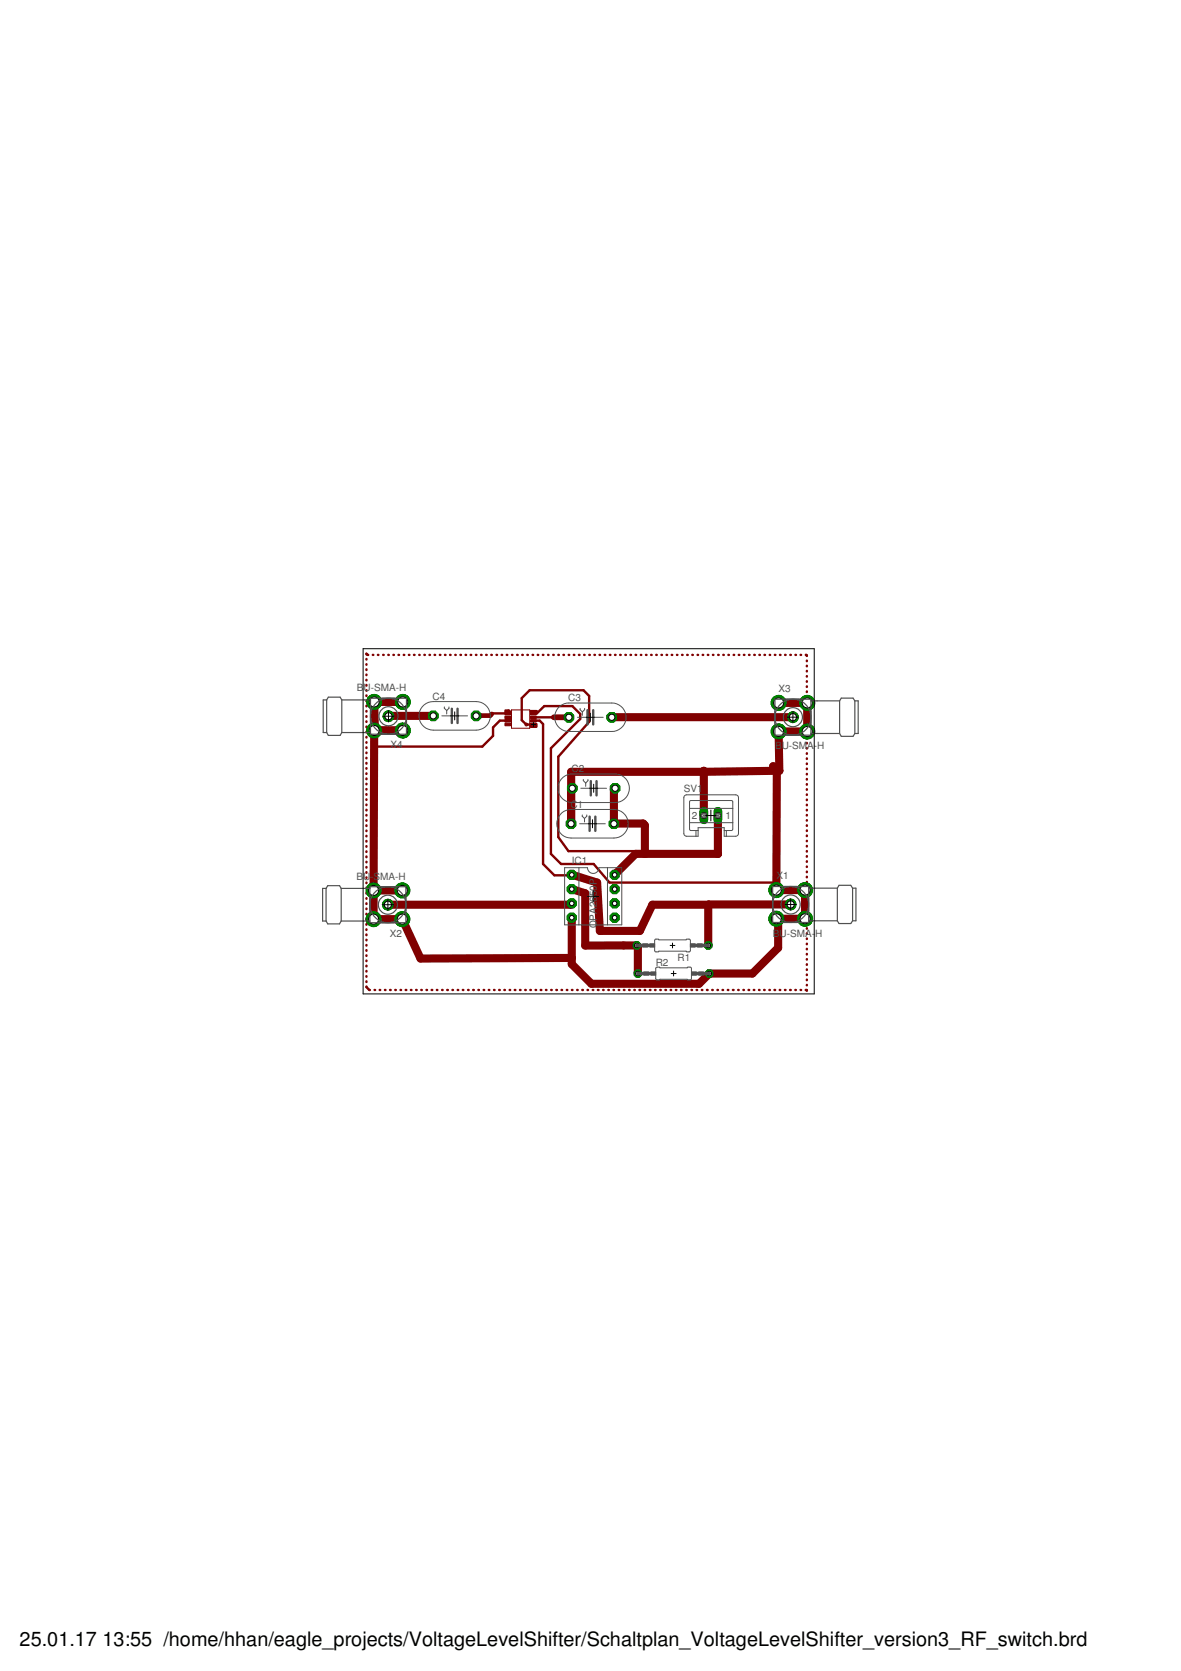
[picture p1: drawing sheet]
<svg xmlns="http://www.w3.org/2000/svg" width="210mm" height="297mm" viewBox="0 0 210 297" stroke-linecap="round" stroke-linejoin="round" font-family="sans-serif">
<defs><g id="words">
<g font-size="3.5">
<text x="3.5" y="292.5">25.01.17</text>
<text x="18.2" y="292.5">13:55 /home/hhan/eagle_projects/VoltageLevelShifter/Schaltplan_VoltageLevelShifter_version3_RF_switch.brd</text>
</g>
<g font-size="1.8" fill="#505050">
<text x="63.4" y="122.9">B</text>
<text x="64.6" y="122.9">U-SMA-H</text>
<text x="76.9" y="124.4">C4</text>
<text x="101" y="124.6">C3</text>
<text x="138.4" y="123">X3</text>
<text x="69.4" y="133">X4</text>
<text x="101.6" y="137.2">C2</text>
<text x="137.8" y="133.2">BU-SMA-H</text>
<text x="101.4" y="143.5">C1</text>
<text x="121.6" y="140.8">SV1</text>
<text x="123" y="145.6">2</text>
<text x="128.9" y="145.6">1</text>
<text x="101.6" y="153.6">IC1</text>
<text x="63.3" y="156.4">BU-SMA-H</text>
<text x="106.1" y="159.3" transform="rotate(-90 106.1 159.3)">50P</text>
<text x="138" y="156.3">X1</text>
<text x="69.3" y="166.5">X2</text>
<text x="106.1" y="165" transform="rotate(-90 106.1 165)">OPA26</text>
<text x="137.4" y="166.5">B</text>
<text x="138.5" y="166.5">U-SMA-</text>
<text x="144.9" y="166.5">H</text>
<text x="116.6" y="171.7">R2</text>
<text x="120.4" y="170.7">R1</text>
</g>
</g></defs>
<circle cx="101.6" cy="155.5" r=".87" fill="#008000" stroke="#008000" stroke-width=".18"/>
<circle cx="101.6" cy="155.5" r=".4" fill="#fff" stroke="#000" stroke-width=".18"/>
<circle cx="101.6" cy="158.1" r=".87" fill="#008000" stroke="#008000" stroke-width=".18"/>
<circle cx="101.6" cy="158.1" r=".4" fill="#fff" stroke="#000" stroke-width=".18"/>
<circle cx="109.2" cy="163.1" r=".87" fill="#008000" stroke="#008000" stroke-width=".18"/>
<circle cx="109.2" cy="163.1" r=".4" fill="#fff" stroke="#000" stroke-width=".18"/>
<circle cx="109.2" cy="160.6" r=".87" fill="#008000" stroke="#008000" stroke-width=".18"/>
<circle cx="109.2" cy="160.6" r=".4" fill="#fff" stroke="#000" stroke-width=".18"/>
<circle cx="101.6" cy="160.6" r=".87" fill="#008000" stroke="#008000" stroke-width=".18"/>
<circle cx="101.6" cy="160.6" r=".4" fill="#fff" stroke="#000" stroke-width=".18"/>
<circle cx="101.6" cy="163.1" r=".87" fill="#008000" stroke="#008000" stroke-width=".18"/>
<circle cx="101.6" cy="163.1" r=".4" fill="#fff" stroke="#000" stroke-width=".18"/>
<circle cx="109.2" cy="158.1" r=".87" fill="#008000" stroke="#008000" stroke-width=".18"/>
<circle cx="109.2" cy="158.1" r=".4" fill="#fff" stroke="#000" stroke-width=".18"/>
<circle cx="109.2" cy="155.5" r=".87" fill="#008000" stroke="#008000" stroke-width=".18"/>
<circle cx="109.2" cy="155.5" r=".4" fill="#fff" stroke="#000" stroke-width=".18"/>
<circle cx="125.9" cy="168.1" r=".71" fill="#008000" stroke="#008000" stroke-width=".18"/>
<circle cx="125.9" cy="168.1" r=".4" fill="#fff" stroke="#000" stroke-width=".18"/>
<circle cx="113.2" cy="168.1" r=".71" fill="#008000" stroke="#008000" stroke-width=".18"/>
<circle cx="113.2" cy="168.1" r=".4" fill="#fff" stroke="#000" stroke-width=".18"/>
<circle cx="101.5" cy="146.4" r=".92" fill="#008000" stroke="#008000" stroke-width=".18"/>
<circle cx="101.5" cy="146.4" r=".55" fill="#fff" stroke="#000" stroke-width=".18"/>
<circle cx="109.1" cy="146.4" r=".92" fill="#008000" stroke="#008000" stroke-width=".18"/>
<circle cx="109.1" cy="146.4" r=".55" fill="#fff" stroke="#000" stroke-width=".18"/>
<circle cx="140.5" cy="160.8" r=".95" fill="#008000" stroke="#008000" stroke-width=".18"/>
<circle cx="140.5" cy="160.8" r=".64" fill="#fff" stroke="#000" stroke-width=".18"/>
<circle cx="138" cy="158.2" r="1.33" fill="#008000" stroke="#008000" stroke-width=".18"/>
<circle cx="138" cy="158.2" r=".89" fill="#fff" stroke="#000" stroke-width=".18"/>
<circle cx="143.1" cy="158.2" r="1.33" fill="#008000" stroke="#008000" stroke-width=".18"/>
<circle cx="143.1" cy="158.2" r=".89" fill="#fff" stroke="#000" stroke-width=".18"/>
<circle cx="143.1" cy="163.3" r="1.33" fill="#008000" stroke="#008000" stroke-width=".18"/>
<circle cx="143.1" cy="163.3" r=".89" fill="#fff" stroke="#000" stroke-width=".18"/>
<circle cx="138" cy="163.3" r="1.33" fill="#008000" stroke="#008000" stroke-width=".18"/>
<circle cx="138" cy="163.3" r=".89" fill="#fff" stroke="#000" stroke-width=".18"/>
<circle cx="68.9" cy="160.8" r=".95" fill="#008000" stroke="#008000" stroke-width=".18"/>
<circle cx="68.9" cy="160.8" r=".64" fill="#fff" stroke="#000" stroke-width=".18"/>
<circle cx="71.5" cy="163.4" r="1.33" fill="#008000" stroke="#008000" stroke-width=".18"/>
<circle cx="71.5" cy="163.4" r=".89" fill="#fff" stroke="#000" stroke-width=".18"/>
<circle cx="66.4" cy="163.4" r="1.33" fill="#008000" stroke="#008000" stroke-width=".18"/>
<circle cx="66.4" cy="163.4" r=".89" fill="#fff" stroke="#000" stroke-width=".18"/>
<circle cx="66.4" cy="158.3" r="1.33" fill="#008000" stroke="#008000" stroke-width=".18"/>
<circle cx="66.4" cy="158.3" r=".89" fill="#fff" stroke="#000" stroke-width=".18"/>
<circle cx="71.5" cy="158.3" r="1.33" fill="#008000" stroke="#008000" stroke-width=".18"/>
<circle cx="71.5" cy="158.3" r=".89" fill="#fff" stroke="#000" stroke-width=".18"/>
<path d="M125.1 144.2v1.5" fill="none" stroke="#008000" stroke-width="1.5"/>
<circle cx="125.1" cy="145" r=".51" fill="#fff" stroke="#000" stroke-width=".18"/>
<path d="M127.6 144.2v1.5" fill="none" stroke="#008000" stroke-width="1.5"/>
<circle cx="127.6" cy="145" r=".51" fill="#fff" stroke="#000" stroke-width=".18"/>
<circle cx="113.4" cy="173.1" r=".71" fill="#008000" stroke="#008000" stroke-width=".18"/>
<circle cx="113.4" cy="173.1" r=".4" fill="#fff" stroke="#000" stroke-width=".18"/>
<circle cx="126.1" cy="173.1" r=".71" fill="#008000" stroke="#008000" stroke-width=".18"/>
<circle cx="126.1" cy="173.1" r=".4" fill="#fff" stroke="#000" stroke-width=".18"/>
<circle cx="101.7" cy="140.1" r=".92" fill="#008000" stroke="#008000" stroke-width=".18"/>
<circle cx="101.7" cy="140.1" r=".55" fill="#fff" stroke="#000" stroke-width=".18"/>
<circle cx="109.3" cy="140.1" r=".92" fill="#008000" stroke="#008000" stroke-width=".18"/>
<circle cx="109.3" cy="140.1" r=".55" fill="#fff" stroke="#000" stroke-width=".18"/>
<circle cx="101.1" cy="127.5" r=".92" fill="#008000" stroke="#008000" stroke-width=".18"/>
<circle cx="101.1" cy="127.5" r=".55" fill="#fff" stroke="#000" stroke-width=".18"/>
<circle cx="108.7" cy="127.5" r=".92" fill="#008000" stroke="#008000" stroke-width=".18"/>
<circle cx="108.7" cy="127.5" r=".55" fill="#fff" stroke="#000" stroke-width=".18"/>
<circle cx="140.9" cy="127.5" r=".95" fill="#008000" stroke="#008000" stroke-width=".18"/>
<circle cx="140.9" cy="127.5" r=".64" fill="#fff" stroke="#000" stroke-width=".18"/>
<circle cx="138.4" cy="124.9" r="1.33" fill="#008000" stroke="#008000" stroke-width=".18"/>
<circle cx="138.4" cy="124.9" r=".89" fill="#fff" stroke="#000" stroke-width=".18"/>
<circle cx="143.5" cy="124.9" r="1.33" fill="#008000" stroke="#008000" stroke-width=".18"/>
<circle cx="143.5" cy="124.9" r=".89" fill="#fff" stroke="#000" stroke-width=".18"/>
<circle cx="143.5" cy="130" r="1.33" fill="#008000" stroke="#008000" stroke-width=".18"/>
<circle cx="143.5" cy="130" r=".89" fill="#fff" stroke="#000" stroke-width=".18"/>
<circle cx="138.4" cy="130" r="1.33" fill="#008000" stroke="#008000" stroke-width=".18"/>
<circle cx="138.4" cy="130" r=".89" fill="#fff" stroke="#000" stroke-width=".18"/>
<circle cx="69" cy="127.3" r=".95" fill="#008000" stroke="#008000" stroke-width=".18"/>
<circle cx="69" cy="127.3" r=".64" fill="#fff" stroke="#000" stroke-width=".18"/>
<circle cx="71.6" cy="129.9" r="1.33" fill="#008000" stroke="#008000" stroke-width=".18"/>
<circle cx="71.6" cy="129.9" r=".89" fill="#fff" stroke="#000" stroke-width=".18"/>
<circle cx="66.5" cy="129.9" r="1.33" fill="#008000" stroke="#008000" stroke-width=".18"/>
<circle cx="66.5" cy="129.9" r=".89" fill="#fff" stroke="#000" stroke-width=".18"/>
<circle cx="66.5" cy="124.8" r="1.33" fill="#008000" stroke="#008000" stroke-width=".18"/>
<circle cx="66.5" cy="124.8" r=".89" fill="#fff" stroke="#000" stroke-width=".18"/>
<circle cx="71.6" cy="124.8" r="1.33" fill="#008000" stroke="#008000" stroke-width=".18"/>
<circle cx="71.6" cy="124.8" r=".89" fill="#fff" stroke="#000" stroke-width=".18"/>
<circle cx="77" cy="127.3" r=".92" fill="#008000" stroke="#008000" stroke-width=".18"/>
<circle cx="77" cy="127.3" r=".55" fill="#fff" stroke="#000" stroke-width=".18"/>
<circle cx="84.6" cy="127.3" r=".92" fill="#008000" stroke="#008000" stroke-width=".18"/>
<circle cx="84.6" cy="127.3" r=".55" fill="#fff" stroke="#000" stroke-width=".18"/>
<g fill="none" stroke="#800000" stroke-width=".18">
<path d="M90.9 126.2h3.2v3.3h-3.2z"/>
<circle cx="93.6" cy="128.8" r=".25"/>
</g>
<g fill="#800000" stroke="#800000" stroke-width=".18">
<path d="M94.3 128.6h1v.4h-1z"/>
<path d="M94.3 127.9h1v.5h-1z"/>
<path d="M94.3 127.3h1v.4h-1z"/>
<path d="M94.3 126.6h1v.5h-1z"/>
<path d="M89.7 128.6h1.1v.4h-1.1z"/>
<path d="M89.7 127.9h1.1v.5h-1.1z"/>
<path d="M89.7 127.3h1.1v.4h-1.1z"/>
<path d="M89.7 126.6h1.1v.5h-1.1z"/>
</g>
<g fill="none" stroke="#800000" stroke-width="1.4">
<path d="M71.6 124.8h-5.1l.1 5 5 .1h-5.1l-.1 28.4M77 127.3h-8M124.8 137.2l.3-.2v8M124.8 137.2h-23.3v9.2v-6.1l.2-.2M138.4 124.9h5.1v5.1h-5.1l.1 7M138.5 137l-1.1-.8 .7 .3-.1 21.7h5.1v5.1h-5.1l.3 .4v4.8l-4.6 4.6h-7.6l-1.9 1.8h-19.1l-3.5-3.5v-8.3M138.5 137l-13.7 .2M140.9 127.5h-32.2M66.4 158.3h5.1M66.4 158.3v5.1h5.1l3.2 7 26.9-.1M101.6 155.5l4.5 1.4 .5 8.6h7.1l2.3-4.7h9.9M101.6 158.1l2.4 .7v9.3h9.2l.2 .2v4.8"/>
<path d="M109.3 140.1l-.2 .2v6.1h5.2l.3 .3v5.1M127.6 145v6.8h-14.6l-3.8 3.7M101.6 160.6l-.2 .2h-32.5M125.9 160.8v7.3M140.5 160.8h-14.6M140.5 160.8h.1"/>
</g>
<g fill="none" stroke="#800000" stroke-width=".42">
<path d="M65.1 116.3v-.1l.3 .2M65.1 117.1v.1M65.1 118.1v.1M65.1 119v.1M65.1 119.9v.1M66.3 116.4h.1M67.2 116.4h.1M68.1 116.4h.1M69 116.4h.1M69.9 116.4h.1M70.8 116.4h.1M71.8 116.4h.1"/>
<path d="M72.7 116.4h.1M73.6 116.4h.1M74.5 116.4h.1M75.4 116.4h.1M76.3 116.4h.1M77.2 116.4h.1M78.2 116.4h.1M79.1 116.4h.1M80 116.4h.1M80.9 116.4h.1M81.8 116.4h.1M82.7 116.4h.1"/>
<path d="M83.7 116.4h.1M84.6 116.4h.1M85.5 116.4h.1M86.4 116.4h.1M87.3 116.4h.1M88.2 116.4h.1M89.2 116.4h.1M90.1 116.4h.1M91 116.4h.1M91.9 116.4h.1M92.8 116.4h.1M93.7 116.4h.1"/>
<path d="M94.7 116.4h.1M95.6 116.4h.1M96.5 116.4h.1M97.4 116.4h.1M98.3 116.4h.1M99.2 116.4h.1M100.1 116.4h.1M101.1 116.4h.1M102 116.4h.1M102.9 116.4h.1M103.8 116.4h.1M104.7 116.4h.1"/>
<path d="M105.6 116.4h.1M106.6 116.4h.1M107.5 116.4h.1M108.4 116.4h.1M109.3 116.4h.1M110.2 116.4h.1M111.1 116.4h.2M112.1 116.4h.1M113 116.4h.1M113.9 116.4h.1M114.8 116.4h.1M115.7 116.4h.1"/>
<path d="M116.6 116.4h.1M117.6 116.4h.1M118.5 116.4h.1M119.4 116.4h.1M120.3 116.4h.1M121.2 116.4h.1M122.1 116.4h.1M123 116.4h.1M124 116.4h.1M124.9 116.4h.1M125.8 116.4h.1M126.7 116.4h.1"/>
<path d="M127.6 116.4h.1M128.5 116.4h.2M129.5 116.4h.1M130.4 116.4h.1M131.3 116.4h.1M132.2 116.4h.1M133.1 116.4h.1M134 116.4h.2M135 116.4h.1M135.9 116.4h.1M136.8 116.4h.1M137.7 116.4h.1"/>
<path d="M138.6 116.4h.1M139.5 116.4h.1M140.5 116.4h.1M141.4 116.4h.1M142.3 116.4h.1M143.2 116.4l.2 .2M143.4 117.4v.1M143.4 118.3v.1M143.4 119.3v.1M65.1 120.8v.1M65.1 121.8v.1M65.1 122.7v.1"/>
<path d="M65.1 123.6v.1M65.1 124.5v.2M65.1 125.5v.1M65.1 126.4v.1M65.1 127.3v.1M65.1 128.2v.1M65.1 129.2v.1M65.1 130.1v.1M65.1 131v.1M65.1 131.9v.1M65.1 132.8v.2M65.1 133.8v.1"/>
<path d="M65.1 134.7v.1M65.1 135.6v.1M65.1 136.5v.2M65.1 137.5v.1M65.1 138.4v.1M65.1 139.3v.1M87.6 126.8h3M89.8 126.3h.6l.2 .2h-.8M90.1 127.7l.5 .1M90.6 127.5h-.7v.7M90.6 128.1h-1.8l-1.2 1.2v1.5l-1.9 1.9h-19.2M94.3 126.4h1.1"/>
<path d="M94.3 129.2h.9M94.4 126.8h1l1.3-1.3h5l1.4 1.4v.9l-5.2 5.2v18.8l1.8 1.8h5.8l2.8 3.3h29.4M94.4 128.1h1.5l.6 .6v24.9l2 2h3.1M94.4 127.5h4M94.8 128.8h-1.3l-.8-.8v-3.9l1.4-1.4h9.6l1 1v4.6l-5.5 6.2v14.3l1.8 2.5h13.3M95.3 128.7v.5M143.4 120.2v.1M143.4 121.1v.1M143.4 122v.1M143.4 122.9v.1M143.4 123.8v.1M143.4 124.8h.1"/>
<path d="M143.4 125.7v.1M143.4 126.6v.1M143.4 127.5v.1M143.4 128.4v.1M143.4 129.3v.1M143.4 130.2v.1M143.4 131.1v.2M143.4 132.1v.1M143.4 133v.1M143.4 133.9v.1M143.4 134.8v.1M143.4 135.7v.1"/>
<path d="M143.4 136.6v.1M143.4 137.6v.1M143.4 138.5v.1M143.4 139.4v.1M65.1 140.3v.1M65.1 141.2v.1M65.1 142.1v.1M65.1 143v.1M65.1 143.9v.2M65.1 144.9v.1M65.1 145.8v.1M65.1 146.7v.1"/>
<path d="M65.1 147.6v.1M65.1 148.6v.1M65.1 149.5v.1M65.1 150.4v.1M65.1 151.3v.1M65.1 152.3v.1M65.1 153.2v.1M65.1 154.1v.1M65.1 155v.2M65.1 156v.1M65.1 156.9v.1M65.1 157.8v.1"/>
<path d="M65.1 158.7v.1M65.1 159.7v.1M143.4 140.3v.1M143.4 141.2v.1M143.4 142.1v.1M143.4 143v.2M143.4 144v.1M143.4 144.9v.1M143.4 145.8v.1M143.4 146.7v.1M143.4 147.6v.1M143.4 148.5v.1"/>
<path d="M143.4 149.5h.1M143.4 150.4v.1M143.4 151.3v.1M143.4 152.2v.1M143.4 153.1v.1M143.4 154v.1M143.4 154.9v.1M143.4 155.9v.1M143.4 156.8v.1M143.4 157.7v.1M143.4 158.6v.1M143.4 159.5v.1"/>
<path d="M65.1 175.4l.6 .6M65.1 160.6v.1M65.1 161.5v.1M65.1 162.4v.1M65.1 163.3v.2M65.1 164.3v.1M65.1 165.2v.1M65.1 166.1v.1M65.1 167v.2M65.1 168v.1M65.1 168.9v.1M65.1 169.8v.1"/>
<path d="M65.1 170.8v.1M65.1 171.7v.1M65.1 172.6v.1M65.1 173.5v.1M65.1 174.4v.2M66.6 176h.1M67.5 176h.1M68.4 176h.1M69.3 176h.1M70.3 176h.1M71.2 176h.1M72.1 176h.1"/>
<path d="M73 176h.1M74 176h.1M74.9 176h.1M75.8 176h.1M76.7 176h.1M77.6 176h.1M78.6 176h.1M79.5 176h.1M80.4 176h.1M81.3 176h.1M82.3 176h.1M83.2 176h.1"/>
<path d="M84.1 176h.1M85 176h.1M86 176h.1M86.9 176h.1M87.8 176h.1M88.7 176h.1M89.6 176h.1M90.6 176h.1M91.5 176h.1M92.4 176h.1M93.3 176h.2M94.3 176h.1"/>
<path d="M95.2 176h.1M96.1 176h.1M97 176h.1M98 176h.1M98.9 176h.1M99.8 176h.1M100.7 176h.1M101.6 176h.1M102.6 176h.1M103.5 176h.1M104.4 176h.1M105.3 176h.2"/>
<path d="M106.3 176h.1M107.2 176h.1M108.1 176h.1M109 176h.1M110 176h.1M110.9 176h.1M111.8 176h.1M112.7 176h.1M113.6 176h.2M114.6 176h.1M115.5 176h.1M116.4 176h.1"/>
<path d="M117.3 176h.2M118.3 176h.1M119.2 176h.1M120.1 176h.1M121 176h.1M122 176h.1M122.9 176h.1M123.8 176h.1M124.7 176h.1M125.6 176h.2M126.6 176h.1M127.5 176h.1"/>
<path d="M128.4 176h.1M129.3 176h.2M130.3 176h.1M131.2 176h.1M132.1 176h.1M133 176h.2M134 176h.1M134.9 176h.1M135.8 176h.1M136.7 176h.1M137.6 176h.2M138.6 176h.1"/>
<path d="M139.5 176h.1M140.4 176h.1M141.4 176h.1M142.3 176h.1M143.2 176l.2 .1v-.1M143.4 160.4v.1M143.4 161.3v.1M143.4 162.3h.1M143.4 163.2v.1M143.4 164.1v.1M143.4 165v.1M143.4 165.9v.1"/>
<path d="M143.4 166.8v.1M143.4 167.7v.2M143.4 168.7v.1M143.4 169.6v.1M143.4 170.5v.1M143.4 171.4v.1M143.4 172.3v.1M143.4 173.2v.1M143.4 174.1v.1M143.4 175.1v.1"/>
</g>
<path d="M87.4 126.9l-.3 .3h-2.6" fill="none" stroke="#800000" stroke-width=".83"/>
<path d="M98.4 127.5h2.6" fill="none" stroke="#800000" stroke-width="1"/>
<circle cx="101.6" cy="155.5" r=".87" fill="#008000" stroke="#008000" stroke-width=".18"/>
<circle cx="101.6" cy="155.5" r=".4" fill="#fff" stroke="#000" stroke-width=".18"/>
<circle cx="101.6" cy="158.1" r=".87" fill="#008000" stroke="#008000" stroke-width=".18"/>
<circle cx="101.6" cy="158.1" r=".4" fill="#fff" stroke="#000" stroke-width=".18"/>
<circle cx="109.2" cy="163.1" r=".87" fill="#008000" stroke="#008000" stroke-width=".18"/>
<circle cx="109.2" cy="163.1" r=".4" fill="#fff" stroke="#000" stroke-width=".18"/>
<circle cx="109.2" cy="160.6" r=".87" fill="#008000" stroke="#008000" stroke-width=".18"/>
<circle cx="109.2" cy="160.6" r=".4" fill="#fff" stroke="#000" stroke-width=".18"/>
<circle cx="101.6" cy="160.6" r=".87" fill="#008000" stroke="#008000" stroke-width=".18"/>
<circle cx="101.6" cy="160.6" r=".4" fill="#fff" stroke="#000" stroke-width=".18"/>
<circle cx="101.6" cy="163.1" r=".87" fill="#008000" stroke="#008000" stroke-width=".18"/>
<circle cx="101.6" cy="163.1" r=".4" fill="#fff" stroke="#000" stroke-width=".18"/>
<circle cx="109.2" cy="158.1" r=".87" fill="#008000" stroke="#008000" stroke-width=".18"/>
<circle cx="109.2" cy="158.1" r=".4" fill="#fff" stroke="#000" stroke-width=".18"/>
<circle cx="109.2" cy="155.5" r=".87" fill="#008000" stroke="#008000" stroke-width=".18"/>
<circle cx="109.2" cy="155.5" r=".4" fill="#fff" stroke="#000" stroke-width=".18"/>
<circle cx="125.9" cy="168.1" r=".71" fill="#008000" stroke="#008000" stroke-width=".18"/>
<circle cx="125.9" cy="168.1" r=".4" fill="#fff" stroke="#000" stroke-width=".18"/>
<circle cx="113.2" cy="168.1" r=".71" fill="#008000" stroke="#008000" stroke-width=".18"/>
<circle cx="113.2" cy="168.1" r=".4" fill="#fff" stroke="#000" stroke-width=".18"/>
<circle cx="101.5" cy="146.4" r=".92" fill="#008000" stroke="#008000" stroke-width=".18"/>
<circle cx="101.5" cy="146.4" r=".55" fill="#fff" stroke="#000" stroke-width=".18"/>
<circle cx="109.1" cy="146.4" r=".92" fill="#008000" stroke="#008000" stroke-width=".18"/>
<circle cx="109.1" cy="146.4" r=".55" fill="#fff" stroke="#000" stroke-width=".18"/>
<circle cx="140.5" cy="160.8" r=".95" fill="#008000" stroke="#008000" stroke-width=".18"/>
<circle cx="140.5" cy="160.8" r=".64" fill="#fff" stroke="#000" stroke-width=".18"/>
<circle cx="138" cy="158.2" r="1.33" fill="#008000" stroke="#008000" stroke-width=".18"/>
<circle cx="138" cy="158.2" r=".89" fill="#fff" stroke="#000" stroke-width=".18"/>
<circle cx="143.1" cy="158.2" r="1.33" fill="#008000" stroke="#008000" stroke-width=".18"/>
<circle cx="143.1" cy="158.2" r=".89" fill="#fff" stroke="#000" stroke-width=".18"/>
<circle cx="143.1" cy="163.3" r="1.33" fill="#008000" stroke="#008000" stroke-width=".18"/>
<circle cx="143.1" cy="163.3" r=".89" fill="#fff" stroke="#000" stroke-width=".18"/>
<circle cx="138" cy="163.3" r="1.33" fill="#008000" stroke="#008000" stroke-width=".18"/>
<circle cx="138" cy="163.3" r=".89" fill="#fff" stroke="#000" stroke-width=".18"/>
<circle cx="68.9" cy="160.8" r=".95" fill="#008000" stroke="#008000" stroke-width=".18"/>
<circle cx="68.9" cy="160.8" r=".64" fill="#fff" stroke="#000" stroke-width=".18"/>
<circle cx="71.5" cy="163.4" r="1.33" fill="#008000" stroke="#008000" stroke-width=".18"/>
<circle cx="71.5" cy="163.4" r=".89" fill="#fff" stroke="#000" stroke-width=".18"/>
<circle cx="66.4" cy="163.4" r="1.33" fill="#008000" stroke="#008000" stroke-width=".18"/>
<circle cx="66.4" cy="163.4" r=".89" fill="#fff" stroke="#000" stroke-width=".18"/>
<circle cx="66.4" cy="158.3" r="1.33" fill="#008000" stroke="#008000" stroke-width=".18"/>
<circle cx="66.4" cy="158.3" r=".89" fill="#fff" stroke="#000" stroke-width=".18"/>
<circle cx="71.5" cy="158.3" r="1.33" fill="#008000" stroke="#008000" stroke-width=".18"/>
<circle cx="71.5" cy="158.3" r=".89" fill="#fff" stroke="#000" stroke-width=".18"/>
<path d="M125.1 144.2v1.5" fill="none" stroke="#008000" stroke-width="1.5"/>
<circle cx="125.1" cy="145" r=".51" fill="#fff" stroke="#000" stroke-width=".18"/>
<path d="M127.6 144.2v1.5" fill="none" stroke="#008000" stroke-width="1.5"/>
<circle cx="127.6" cy="145" r=".51" fill="#fff" stroke="#000" stroke-width=".18"/>
<circle cx="113.4" cy="173.1" r=".71" fill="#008000" stroke="#008000" stroke-width=".18"/>
<circle cx="113.4" cy="173.1" r=".4" fill="#fff" stroke="#000" stroke-width=".18"/>
<circle cx="126.1" cy="173.1" r=".71" fill="#008000" stroke="#008000" stroke-width=".18"/>
<circle cx="126.1" cy="173.1" r=".4" fill="#fff" stroke="#000" stroke-width=".18"/>
<circle cx="101.7" cy="140.1" r=".92" fill="#008000" stroke="#008000" stroke-width=".18"/>
<circle cx="101.7" cy="140.1" r=".55" fill="#fff" stroke="#000" stroke-width=".18"/>
<circle cx="109.3" cy="140.1" r=".92" fill="#008000" stroke="#008000" stroke-width=".18"/>
<circle cx="109.3" cy="140.1" r=".55" fill="#fff" stroke="#000" stroke-width=".18"/>
<circle cx="101.1" cy="127.5" r=".92" fill="#008000" stroke="#008000" stroke-width=".18"/>
<circle cx="101.1" cy="127.5" r=".55" fill="#fff" stroke="#000" stroke-width=".18"/>
<circle cx="108.7" cy="127.5" r=".92" fill="#008000" stroke="#008000" stroke-width=".18"/>
<circle cx="108.7" cy="127.5" r=".55" fill="#fff" stroke="#000" stroke-width=".18"/>
<circle cx="140.9" cy="127.5" r=".95" fill="#008000" stroke="#008000" stroke-width=".18"/>
<circle cx="140.9" cy="127.5" r=".64" fill="#fff" stroke="#000" stroke-width=".18"/>
<circle cx="138.4" cy="124.9" r="1.33" fill="#008000" stroke="#008000" stroke-width=".18"/>
<circle cx="138.4" cy="124.9" r=".89" fill="#fff" stroke="#000" stroke-width=".18"/>
<circle cx="143.5" cy="124.9" r="1.33" fill="#008000" stroke="#008000" stroke-width=".18"/>
<circle cx="143.5" cy="124.9" r=".89" fill="#fff" stroke="#000" stroke-width=".18"/>
<circle cx="143.5" cy="130" r="1.33" fill="#008000" stroke="#008000" stroke-width=".18"/>
<circle cx="143.5" cy="130" r=".89" fill="#fff" stroke="#000" stroke-width=".18"/>
<circle cx="138.4" cy="130" r="1.33" fill="#008000" stroke="#008000" stroke-width=".18"/>
<circle cx="138.4" cy="130" r=".89" fill="#fff" stroke="#000" stroke-width=".18"/>
<circle cx="69" cy="127.3" r=".95" fill="#008000" stroke="#008000" stroke-width=".18"/>
<circle cx="69" cy="127.3" r=".64" fill="#fff" stroke="#000" stroke-width=".18"/>
<circle cx="71.6" cy="129.9" r="1.33" fill="#008000" stroke="#008000" stroke-width=".18"/>
<circle cx="71.6" cy="129.9" r=".89" fill="#fff" stroke="#000" stroke-width=".18"/>
<circle cx="66.5" cy="129.9" r="1.33" fill="#008000" stroke="#008000" stroke-width=".18"/>
<circle cx="66.5" cy="129.9" r=".89" fill="#fff" stroke="#000" stroke-width=".18"/>
<circle cx="66.5" cy="124.8" r="1.33" fill="#008000" stroke="#008000" stroke-width=".18"/>
<circle cx="66.5" cy="124.8" r=".89" fill="#fff" stroke="#000" stroke-width=".18"/>
<circle cx="71.6" cy="124.8" r="1.33" fill="#008000" stroke="#008000" stroke-width=".18"/>
<circle cx="71.6" cy="124.8" r=".89" fill="#fff" stroke="#000" stroke-width=".18"/>
<circle cx="77" cy="127.3" r=".92" fill="#008000" stroke="#008000" stroke-width=".18"/>
<circle cx="77" cy="127.3" r=".55" fill="#fff" stroke="#000" stroke-width=".18"/>
<circle cx="84.6" cy="127.3" r=".92" fill="#008000" stroke="#008000" stroke-width=".18"/>
<circle cx="84.6" cy="127.3" r=".55" fill="#fff" stroke="#000" stroke-width=".18"/>
<g fill="none" stroke="#505050" stroke-width=".18">
<path d="M75.1 125.6a2.52 2.52 0 0 1 1.9-.9h7.6a2.54 2.54 0 0 1 2.6 2.6 2.54 2.54 0 0 1-2.6 2.5h-7.6a2.54 2.54 0 0 1-2.3-1.5 2.54 2.54 0 0 1 .4-2.7zM78.5 127.3h1.8M79 125.7v.2l.4 .4M79.4 126.3v.6M79.8 125.7v.2l-.4 .4M81.3 127.3h1.8M99.2 125.9a2.62 2.62 0 0 1 1.9-.9h7.6a2.53 2.53 0 0 1 2.6 2.5 2.53 2.53 0 0 1-2.6 2.5h-7.6a2.53 2.53 0 0 1-2.3-1.4 2.53 2.53 0 0 1 .4-2.7zM99.8 138.5a2.52 2.52 0 0 1 1.9-.9h7.6a2.54 2.54 0 0 1 2.6 2.5 2.54 2.54 0 0 1-2.6 2.6h-7.6a2.54 2.54 0 0 1-2.3-1.5 2.54 2.54 0 0 1 .4-2.7zM102.6 127.5h1.8M103.1 125.9v.3l.4 .4M103.5 126.6v.6M103.7 138.6v.2l.4 .4"/>
<path d="M103.9 125.9v.3l-.4 .4M104.1 139.2v.6M104.5 138.6v.2l-.4 .4M105.4 127.5h1.8M99.9 144.5a2.8 2.8 0 0 1 1.6-.6h7.6a2.54 2.54 0 0 1 2.6 2.5 2.54 2.54 0 0 1-2.6 2.6h-7.6a2.55 2.55 0 0 1-2.4-1.7 2.55 2.55 0 0 1 .8-2.8zM100.4 154.2h4a1.02 1.02 0 0 0 1 1.1 1.02 1.02 0 0 0 1-1.1h4.1v10.2h-10.1zM102.9 154.2v10.2M103 146.4h1.8M103.2 140.1h1.8M103.5 144.9v.2l.4 .4M103.9 145.5v.6M104.3 144.9v.2l-.4 .4"/>
<path d="M105.8 146.4h1.8M106 140.1h1.8M108 154.2v10.2M121.6 141.5l.4-.2h8.7l.3 .1 .3 .4-.1 6.6-.5 .3h-2v-1.6h-4.6v1.6h-2.1l-.2-.2-.3-.4zM122.6 146.2h7.6M122.6 143.7h7.6M123.7 147.6v1.1M124.1 147.6h-1.3l-.2-.1v-4.9l.1-.3 7.5 .1v5.1l-.2 .1h-1.3M124.7 144.6h.8M124.7 145.4h.8M124.7 144.6v.8M124.7 144.6l.8 .8"/>
<path d="M125.5 144.6v.8M125.5 144.6l-.8 .8M127.2 144.6v.8M127.2 144.6h.8M127.2 144.6l.8 .8M127.2 145.4h.8M128 144.6v.8M128 144.6l-.8 .8M129.1 147.6v1.1M116.4 167l5.5 .1 .2-.2h.4l.2 .3v1.9l-.2 .1h-.4l-.2-.1h-4.8l-.1 .1h-.5l-.1-.2zM116.6 172h5.5l.2-.1h.4l.2 .3v1.8l-.3 .2h-.3l-.2-.1h-4.8l-.1 .1h-.5l-.2-.3z"/>
</g>
<path d="M113.2 168.1h1M113.4 173.1h1M115.1 168.1h.4M115.3 173.1h.4M123.6 168.1h.4M123.8 173.1h.4M124.9 168.1h1M125.1 173.1h1" fill="none" stroke="#505050" stroke-width=".61"/>
<g fill="#505050" stroke="#505050" stroke-width=".18">
<path d="M115.5 167.8h.9v.6h-.9z"/>
<path d="M122.7 167.8h.8v.6h-.8z"/>
<path d="M114.2 167.8h.9v.6h-.9z"/>
<path d="M124 167.8h.8v.6h-.8z"/>
<path d="M122.9 172.8h.9v.6h-.9z"/>
<path d="M115.7 172.8h.8v.6h-.8z"/>
<path d="M124.2 172.8h.8v.6h-.8z"/>
<path d="M114.4 172.8h.9v.6h-.9z"/>
</g>
<path d="M80.3 126v2.5M81.3 126v2.5M104.4 126.2v2.6M105 138.9v2.5M105.4 126.2v2.6M106 138.9v2.5M104.8 145.2v2.5M105.8 145.2v2.5" fill="none" stroke="#505050" stroke-width=".42"/>
<g fill="none" stroke="#505050" stroke-width=".21">
<path d="M58.1 124.4h-.7v5.8h.7M58.1 130.2l.3 .5h2.1l.2-.5M58.1 124.4l.3-.5h2.1l.2 .5M58.1 124.4v5.8M60.7 130.2h5.1M60.7 124.4h5.1M60.7 124.4v5.8M65.8 124.1h6.4v6.4h-6.4zM137.7 124.3h6.4v6.4h-6.4zM144.1 124.6h5.1M144.1 130.4h5.1M149.2 124.6l.3-.5h2.1l.3 .5"/>
<path d="M149.2 130.4l.3 .5h2.1l.3-.5M149.2 124.6v5.8M151.9 124.6h.6v5.8h-.6M151.9 124.6v5.8M58 157.9h-.7v5.8h.7M58 157.9l.3-.5h2l.3 .5M58 157.9v5.8M60.6 157.9h5.1M60.6 157.9v5.8M65.7 157.6h6.4v6.4h-6.4zM137.3 157.6h6.4v6.4h-6.4zM143.7 157.9h5.1"/>
<path d="M148.8 157.9l.3-.5h2.1l.3 .5M148.8 157.9v5.8M151.5 157.9h.6v5.8h-.6M151.5 157.9v5.8M58 163.7l.3 .5h2l.3-.5M60.6 163.7h5.1M143.7 163.7h5.1M148.8 163.7l.3 .5h2.1l.3-.5"/>
<circle cx="69" cy="127.3" r="3.2"/>
<circle cx="69" cy="127.3" r="1.69"/>
<circle cx="140.9" cy="127.5" r="3.2"/>
<circle cx="140.9" cy="127.5" r="1.69"/>
<circle cx="68.9" cy="160.8" r="3.2"/>
<circle cx="68.9" cy="160.8" r="1.69"/>
<circle cx="140.5" cy="160.8" r="3.2"/>
<circle cx="140.5" cy="160.8" r="1.69"/>
</g>
<g fill="none" stroke="#000" stroke-width=".18">
<path d="M64.5 115.3h80.2v61.4h-80.2zM68 127.3h2.1M69 126.3v2M80.1 127.3h1.4M80.8 126.5v1.5M94.4 128.8h.8M94.8 128.4v.8M104.2 127.5h1.4M104.9 126.8v1.4M105.5 139.4v1.4M139.9 127.5h2M140.9 126.5v2"/>
<path d="M68.9 159.8v2M104.4 159.3h2M104.6 146.4h1.4M104.8 140.1h1.4M105.3 145.7v1.5M105.4 158.3v2M125.4 145h1.9M126.3 144v1.9M140.5 159.8v2M67.9 160.8h2.1M119.1 168.1h.9M119.3 173.1h.9"/>
<path d="M119.5 167.6v.9M119.7 172.6v.9M139.5 160.8h2"/>
</g>
<use href="#words"/>
</svg>
